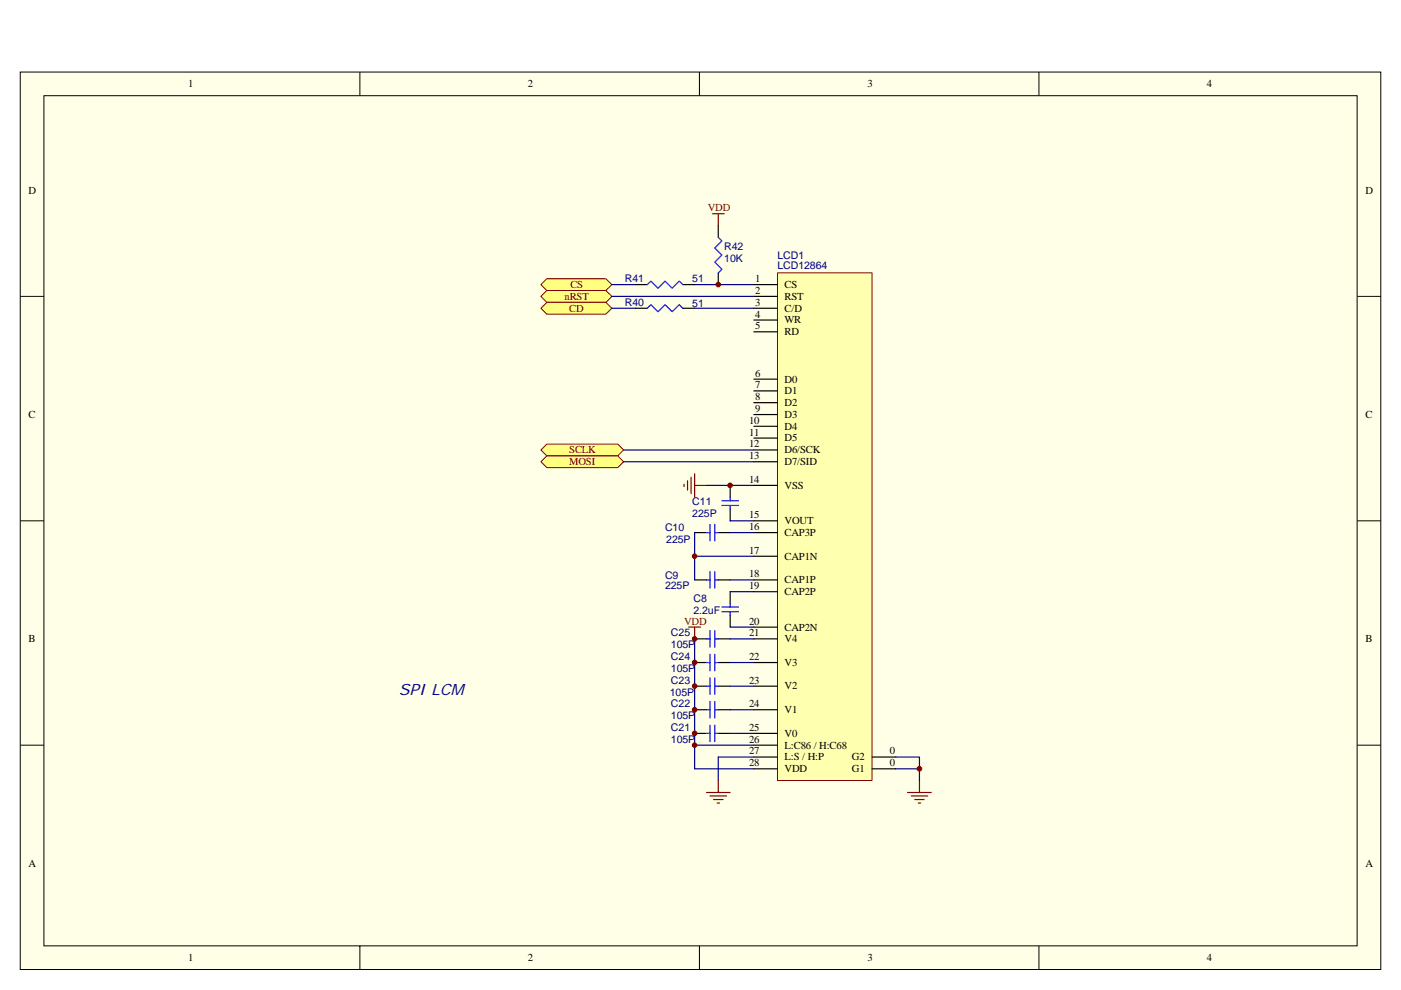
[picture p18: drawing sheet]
<svg xmlns="http://www.w3.org/2000/svg" width="297mm" height="210mm" viewBox="0 0 297 210" stroke-linecap="round" stroke-linejoin="round" font-family="sans-serif">
<defs><g id="words">
<text font-size="3.3" fill="#000080" x="84.6" y="147.3">SPI LCM</text>
<g font-size="2.3">
<text x="39.9" y="18.5">1</text>
<text x="111.9" y="18.5">2</text>
<text x="183.9" y="18.5">3</text>
<text x="255.9" y="18.5">4</text>
<text x="6.1" y="41">D</text>
<text x="289.5" y="41">D</text>
<text x="160.1" y="59.8">1</text>
<text x="160.1" y="62.3">2</text>
<text x="160.1" y="64.8">3</text>
<text x="166.3" y="61.1">CS</text>
<text x="166.3" y="63.6">RST</text>
<text x="160.1" y="67.4">4</text>
<text x="160.1" y="69.9">5</text>
<text x="166.3" y="66.1">C/D</text>
<text x="166.3" y="68.6">WR</text>
<text x="166.3" y="71.1">RD</text>
<text x="160.1" y="79.9">6</text>
<text x="160.1" y="82.4">7</text>
<text x="166.3" y="81.1">D0</text>
<text x="166.3" y="83.6">D1</text>
<text x="6.1" y="88.6">C</text>
<text x="158.8" y="89.9">10</text>
<text x="160.1" y="84.9">8</text>
<text x="160.1" y="87.4">9</text>
<text x="166.3" y="86.1">D2</text>
<text x="166.3" y="88.6">D3</text>
<text x="289.5" y="88.6">C</text>
<text x="158.8" y="92.4">11</text>
<text x="158.8" y="94.9">12</text>
<text x="166.3" y="91.1">D4</text>
<text x="166.3" y="93.6">D5</text>
<text x="158.8" y="97.4">13</text>
<text x="166.3" y="96.2">D6/SCK</text>
<text x="166.3" y="98.7">D7/SID</text>
<text x="158.8" y="102.4">14</text>
<text x="166.3" y="103.7">VSS</text>
<text x="158.8" y="109.9">15</text>
<text x="158.8" y="112.4">16</text>
<text x="166.3" y="111.2">VOUT</text>
<text x="166.3" y="113.7">CAP3P</text>
<text x="158.8" y="117.5">17</text>
<text x="166.3" y="118.7">CAP1N</text>
<text x="158.8" y="122.4">18</text>
<text x="158.8" y="125">19</text>
<text x="166.3" y="123.7">CAP1P</text>
<text x="166.3" y="126.2">CAP2P</text>
<text x="6.1" y="136.2">B</text>
<text x="158.8" y="132.5">20</text>
<text x="158.8" y="135">21</text>
<text x="166.3" y="133.7">CAP2N</text>
<text x="166.3" y="136.2">V4</text>
<text x="289.5" y="136.2">B</text>
<text x="158.8" y="140">22</text>
<text x="166.3" y="141.2">V3</text>
<text x="158.8" y="145">23</text>
<text x="166.3" y="146.2">V2</text>
<text x="158.8" y="150">24</text>
<text x="158.8" y="155">25</text>
<text x="166.3" y="151.3">V1</text>
<text x="158.8" y="157.5">26</text>
<text x="158.8" y="160">27</text>
<text x="166.3" y="156.3">V0</text>
<text x="166.3" y="158.8">L:C86 / H:C68</text>
<text x="166.3" y="161.3">L:S / H:P</text>
<text x="180.6" y="161.3">G2</text>
<text x="188.7" y="160">0</text>
<text x="158.8" y="162.5">28</text>
<text x="166.3" y="163.8">VDD</text>
<text x="180.6" y="163.8">G1</text>
<text x="188.7" y="162.5">0</text>
<text x="6.1" y="183.8">A</text>
<text x="289.5" y="183.8">A</text>
<text x="39.9" y="203.9">1</text>
<text x="111.9" y="203.9">2</text>
<text x="183.9" y="203.9">3</text>
<text x="255.9" y="203.9">4</text>
</g>
<g font-size="2.3" fill="#800000">
<text x="150" y="44.8">VDD</text>
<text x="119.7" y="63.6">nRST</text>
<text x="120.9" y="61.1">CS</text>
<text x="120.7" y="66.1">CD</text>
<text x="120.7" y="96.2">SCLK</text>
<text x="120.7" y="98.7">MOSI</text>
<text x="145" y="132.5">VDD</text>
</g>
<g font-size="2.2" fill="#000080">
<text x="153.6" y="53.1">R42</text>
<text x="132.5" y="59.9">R41</text>
<text x="146.8" y="59.9">51</text>
<text x="153.6" y="55.6">10K</text>
<text x="164.8" y="54.8">LCD1</text>
<text x="164.8" y="57.1">LCD12864</text>
<text x="132.5" y="64.9">R40</text>
<text x="146.8" y="65.1">51</text>
<text x="146.8" y="107.2">C11</text>
<text x="141" y="112.7">C10</text>
<text x="146.8" y="109.7">225P</text>
<text x="141.3" y="115.2">225P</text>
<text x="141" y="122.7">C9</text>
<text x="141" y="125">225P</text>
<text x="147" y="127.7">C8</text>
<text x="147" y="130.2">2.2uF</text>
<text x="142.3" y="135">C25</text>
<text x="142.3" y="137.5">105P</text>
<text x="142.3" y="140">C24</text>
<text x="142.3" y="142.5">105P</text>
<text x="142" y="147.5">105P</text>
<text x="142.3" y="145">C23</text>
<text x="142.3" y="150">C22</text>
<text x="142.3" y="152.5">105P</text>
<text x="142.3" y="155">C21</text>
<text x="142.3" y="157.5">105P</text>
</g>
</g></defs>
<path d="M4.3 15.3h288.5v190.3h-288.5z" fill="#ffffe8"/>
<g fill="none" stroke="#000" stroke-width=".21">
<path d="M4.3 15.3h288.5v190.3h-288.5zM76.3 15.3v5M148.3 15.3v5M220.3 15.3v5M9.3 20.3h278.4v180.3h-278.4zM4.3 62.9h5M287.8 62.9h5M4.3 110.5h5M287.8 110.5h5M4.3 158.1h5M287.8 158.1h5M76.3 200.6v5.1"/>
<path d="M148.3 200.6v5.1M220.3 200.6v5.1"/>
</g>
<path d="M115.9 61.6h12.6l1.2 1.3-1.2 1.2h-12.6l-1.2-1.2z" fill-rule="evenodd" fill="#ffff80" stroke="#800000" stroke-width=".21"/>
<path d="M129.7 62.9h30.1M147.3 60.4h12.5" fill="none" stroke="#000080" stroke-width=".25"/>
<path d="M152.3 47.8v2.6M152.3 57.9v2.5" fill="none" stroke="#000" stroke-width=".25"/>
<path d="M152.3 50.4l.8 .7-1.5 1.5 1.5 1.5-1.5 1.5 1.5 1.5-.8 .8" fill="none" stroke="#00f" stroke-width=".25"/>
<path d="M151 45.3h2.6M152.3 45.3v2.5" fill="none" stroke="#800000" stroke-width=".25"/>
<g fill="#ffff80" stroke="#800000" stroke-width=".21">
<path d="M115.9 59.1h12.6l1.2 1.3-1.2 1.2h-12.6l-1.2-1.2z" fill-rule="evenodd"/>
<path d="M115.9 64.1h12.6l1.2 1.3-1.2 1.2h-12.6l-1.2-1.2z" fill-rule="evenodd"/>
</g>
<path d="M147.3 65.4h12.5" fill="none" stroke="#000080" stroke-width=".25"/>
<path d="M145 102.7v.5M145.8 102v1.9M146.5 101.2v3.5M147.3 100.5v5M147.3 103h2.5M146 133h2.5M147.3 133v2.5" fill="none" stroke="#800000" stroke-width=".25"/>
<path d="M164.9 57.9h20v107.6h-20z" fill="#ffffb0"/>
<path d="M164.8 57.9h20.1v107.6h-20.1z" fill="none" stroke="#800000" stroke-width=".21"/>
<g fill="none" stroke="#000" stroke-width=".25">
<path d="M159.8 60.4h5M159.8 62.9h5M159.8 65.4h5M159.8 67.9h5M159.8 70.4h5M159.8 80.4h5M159.8 82.9h5M159.8 85.4h5M159.8 87.9h5M159.8 90.4h5M159.8 92.9h5M159.8 95.4h5"/>
<path d="M159.8 97.9h5M147.3 113h2.5M152.3 113h2.5M154.8 103v2.5M154.8 108v2.5M159.8 103h5M159.8 110.5h5M159.8 113h5M159.8 118h5M147.3 123h2.5M147.3 135.5h2.5M152.3 123h2.5"/>
<path d="M152.3 135.5h2.5M154.8 125.5v2.5M154.8 130.5v2.5M159.8 123h5M159.8 125.5h5M159.8 133h5M159.8 135.5h5M147.3 140.5h2.5M147.3 145.5h2.5M147.3 150.5h2.5M147.3 155.6h2.5M152.3 140.5h2.5"/>
<path d="M152.3 145.5h2.5M152.3 150.5h2.5M152.3 155.6h2.5M159.8 140.5h5M159.8 145.5h5M159.8 150.5h5M159.8 155.6h5M159.8 158.1h5M159.8 160.6h5M159.8 163.1h5M184.9 160.6h5M184.9 163.1h5"/>
</g>
<g fill="none" stroke="#000080" stroke-width=".25">
<path d="M147.3 118h12.5M147.3 113v10M149.8 103h10M154.8 113h5M154.8 110.5h5M147.3 135.5v27.6h12.5M154.8 135.5h5M154.8 123h5M154.8 125.5h5M154.8 133h5M147.3 158.1h12.5M154.8 155.6h5"/>
<path d="M154.8 150.5h5M154.8 145.5h5M154.8 140.5h5M159.8 160.6h-7.5v5M189.9 160.6h5v2.5h-5M194.9 163.1v2.5"/>
</g>
<g fill="none" stroke="#00f" stroke-width=".25">
<path d="M149.8 113h.7M150.5 111.2v3.5M151.6 113h.7M151.6 111.2v3.5M153.1 106.2h3.5M153.1 107.2h3.5M154.8 105.5v.7M154.8 107.2v.8M149.8 123h.7M149.8 135.5h.7M150.5 121.2v3.5M150.5 133.8v3.5"/>
<path d="M150.5 138.8v3.5M151.6 121.2v3.5M151.6 133.8v3.5M151.6 138.8v3.5M151.6 123h.7M151.6 135.5h.7M153.1 128.8h3.5M153.1 129.8h3.5M154.8 128v.8M154.8 129.8v.7M149.8 140.5h.7M149.8 145.5h.7"/>
<path d="M149.8 150.5h.7M149.8 155.6h.7M150.5 143.8v3.5M150.5 148.8v3.5M150.5 153.8v3.5M151.6 143.8v3.5M151.6 148.8v3.5M151.6 153.8v3.5M151.6 140.5h.7M151.6 145.5h.7M151.6 150.5h.7M151.6 155.6h.7"/>
</g>
<path d="M149.8 168.1h5M150.5 168.8h3.5M151.3 169.6h2M152 170.3h.5M152.3 165.6v2.5M192.4 168.1h5M193.2 168.8h3.5M193.9 169.6h2M194.7 170.3h.5M194.9 165.6v2.5" fill="none" stroke="#800000" stroke-width=".25"/>
<g fill="#ffff80" stroke="#800000" stroke-width=".21">
<path d="M115.9 94.2h15.1l1.2 1.2-1.2 1.3h-15.1l-1.2-1.3z" fill-rule="evenodd"/>
<path d="M115.9 96.7h15.1l1.2 1.2-1.2 1.3h-15.1l-1.2-1.3z" fill-rule="evenodd"/>
</g>
<path d="M129.7 60.4h5M129.7 65.4h5M132.2 95.4h27.6M132.2 97.9h27.6" fill="none" stroke="#000080" stroke-width=".25"/>
<path d="M134.7 60.4h2.5M134.7 65.4h2.5M144.8 60.4h2.5M144.8 65.4h2.5" fill="none" stroke="#000" stroke-width=".25"/>
<path d="M137.2 60.4l.8-.8 1.5 1.5 1.5-1.5 1.5 1.5 1.5-1.5 .8 .8M137.2 65.4l.8-.8 1.5 1.5 1.5-1.5 1.5 1.5 1.5-1.5 .8 .8" fill="none" stroke="#00f" stroke-width=".25"/>
<g fill="#800000" stroke="#800000" stroke-width=".21">
<circle cx="152.3" cy="60.4" r=".49"/>
<circle cx="154.8" cy="102.9" r=".49"/>
<circle cx="194.9" cy="163.1" r=".5"/>
<circle cx="147.3" cy="118" r=".49"/>
<circle cx="147.3" cy="140.5" r=".49"/>
<circle cx="147.3" cy="145.5" r=".49"/>
<circle cx="147.3" cy="150.5" r=".49"/>
<circle cx="147.3" cy="155.5" r=".49"/>
<circle cx="147.3" cy="158" r=".49"/>
<circle cx="147.3" cy="135.5" r=".49"/>
</g>
<use href="#words"/>
</svg>
